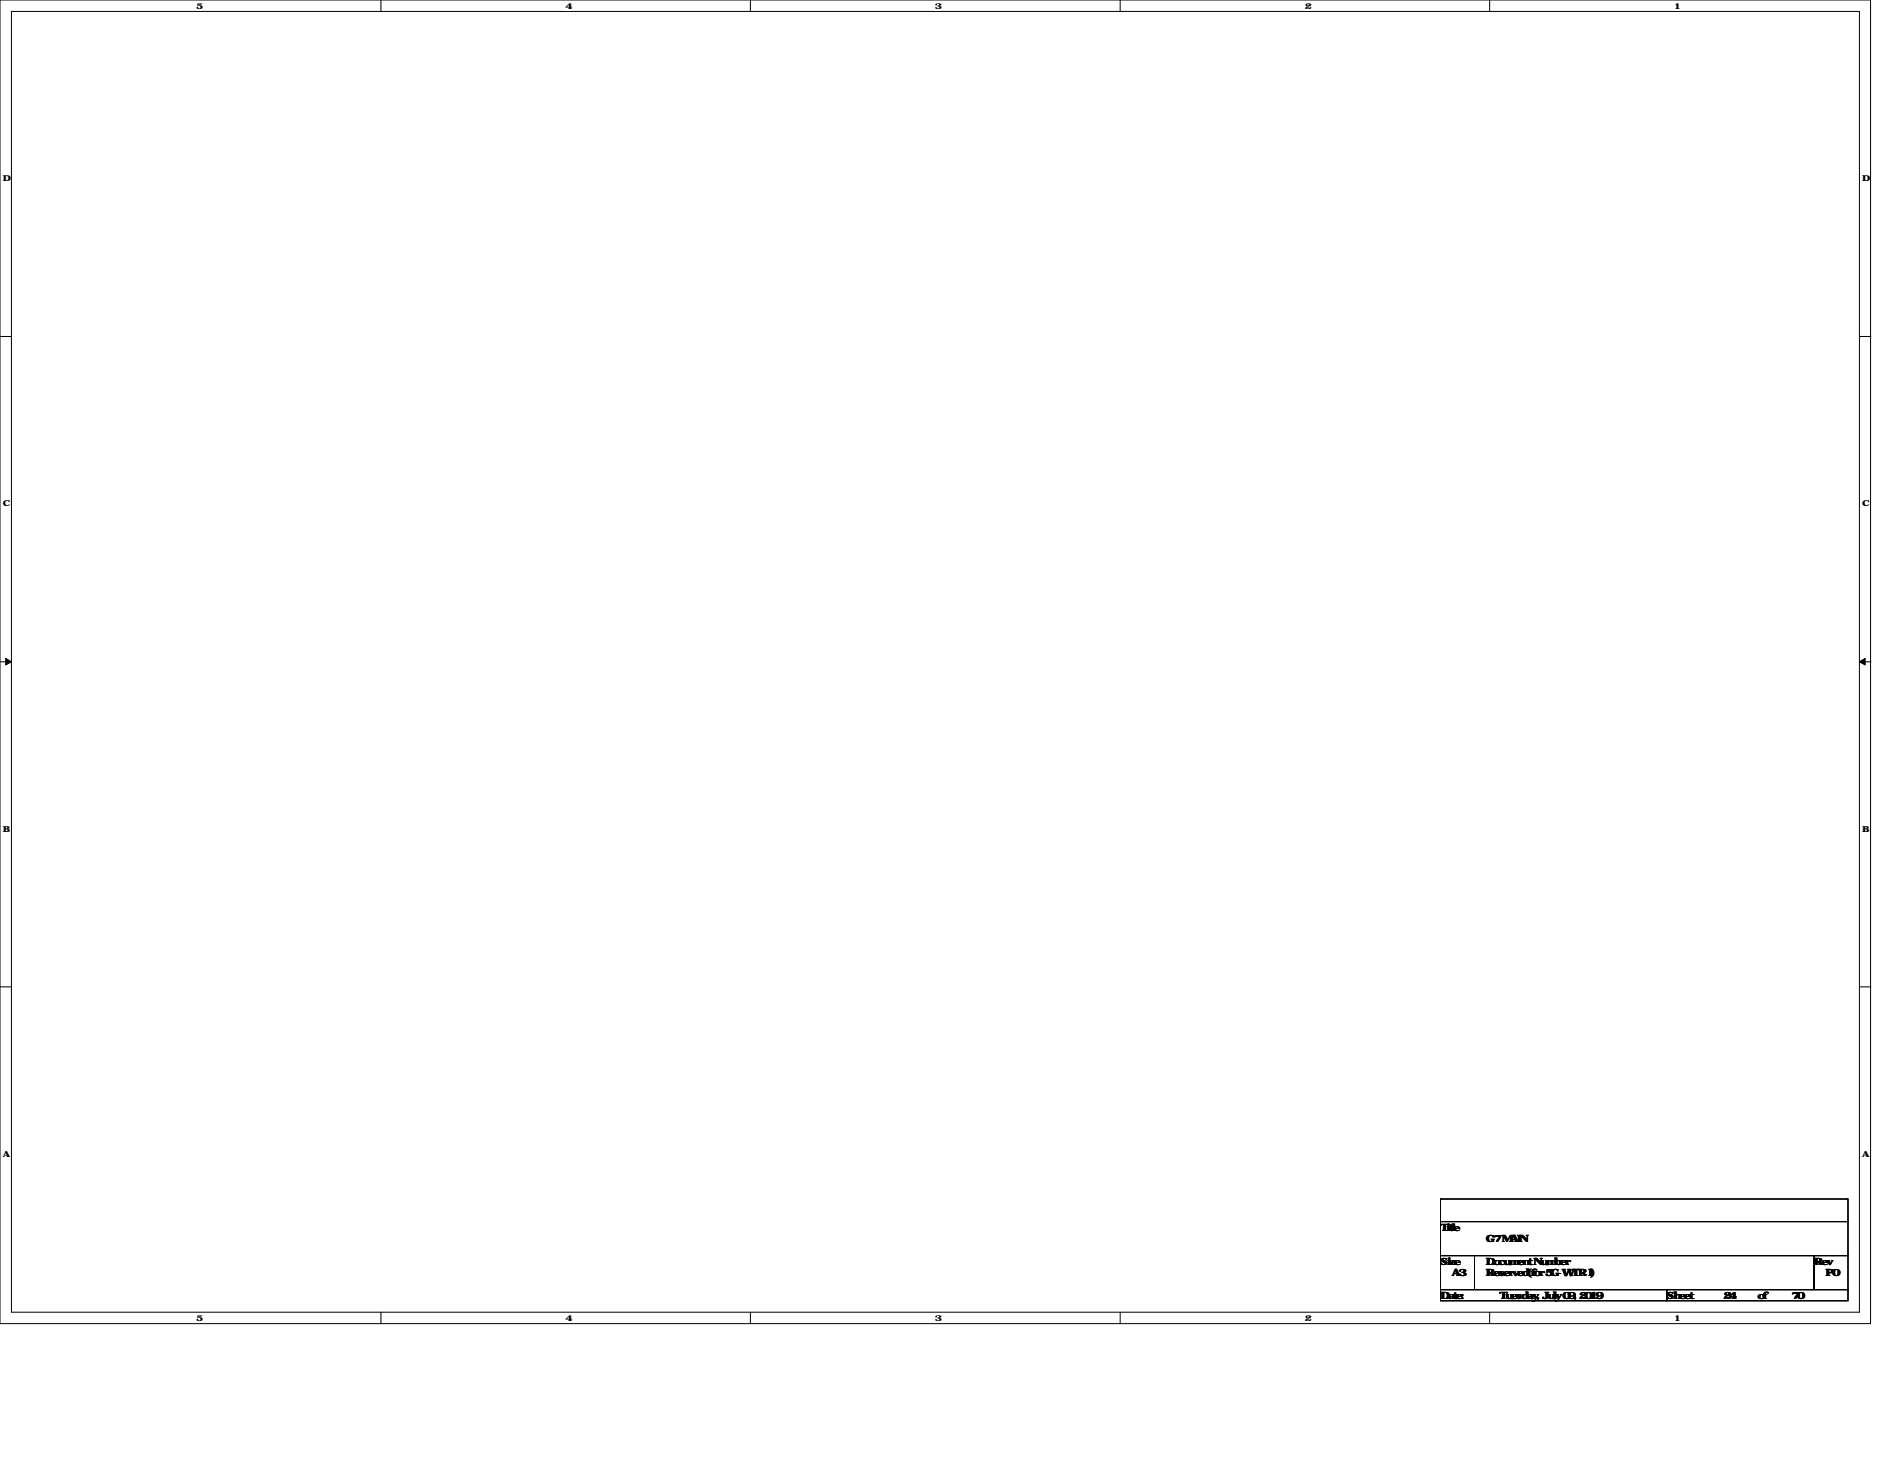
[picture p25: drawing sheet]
<svg xmlns="http://www.w3.org/2000/svg" width="279mm" height="216mm" viewBox="0 0 279 216" stroke-linecap="round" stroke-linejoin="round" font-family="sans-serif">
<defs><g id="words">
<g font-size="1.5">
<text x="213.4" y="182.2">Title</text>
<text x="220.1" y="183.9">G7 MAIN</text>
<text x="213.4" y="187.3">Size</text>
<text x="215.1" y="189">A3</text>
<text x="220.1" y="189">Reserved(for 5G-WTR I)</text>
<text x="220.1" y="187.3">Document Number</text>
<text x="268.7" y="187.3">Rev</text>
<text x="270.4" y="189">P0</text>
<text x="213.4" y="192.3">Date:</text>
<text x="222.1" y="192.3">Tuesday, July 09, 2019</text>
<text x="246.9" y="192.3">Sheet</text>
<text x="255.3" y="192.3">24</text>
<text x="260.4" y="192.3">of</text>
<text x="265.4" y="192.3">70</text>
</g>
<g font-size="1.2">
<text x="29" y="1.3">5</text>
<text x="83.8" y="1.3">4</text>
<text x="138.5" y="1.3">3</text>
<text x="193.3" y="1.3">2</text>
<text x="248" y="1.3">1</text>
<text x=".4" y="26.8">D</text>
<text x="275.9" y="26.8">D</text>
<text x=".4" y="75">C</text>
<text x="275.9" y="75">C</text>
<text x=".4" y="123.1">B</text>
<text x="275.9" y="123.1">B</text>
<text x=".4" y="171.3">A</text>
<text x="275.9" y="171.3">A</text>
<text x="29" y="195.6">5</text>
<text x="83.8" y="195.6">4</text>
<text x="138.5" y="195.6">3</text>
<text x="193.3" y="195.6">2</text>
<text x="248" y="195.6">1</text>
</g>
</g></defs>
<path d="M0 0h277.1v196h-277.1zM1.7 1.7h273.8v192.6h-273.8z" fill="none" stroke="#000" stroke-width=".15"/>
<g fill="#fff">
<path d="M29 .2h.7v1.3h-.7z"/>
<path d="M29 194.5h.7v1.3h-.7z"/>
</g>
<path d="M56.4 0v1.7M56.4 194.3v1.7" fill="none" stroke="#000" stroke-width=".15"/>
<g fill="#fff">
<path d="M83.8 .2h.6v1.3h-.6z"/>
<path d="M83.8 194.5h.6v1.3h-.6z"/>
</g>
<path d="M111.2 0v1.7M111.2 194.3v1.7" fill="none" stroke="#000" stroke-width=".15"/>
<g fill="#fff">
<path d="M138.5 .2h.6v1.3h-.6z"/>
<path d="M138.5 194.5h.6v1.3h-.6z"/>
</g>
<path d="M165.9 0v1.7M165.9 194.3v1.7" fill="none" stroke="#000" stroke-width=".15"/>
<g fill="#fff">
<path d="M193.3 .2h.6v1.3h-.6z"/>
<path d="M193.3 194.5h.6v1.3h-.6z"/>
</g>
<path d="M220.7 0v1.7M220.7 194.3v1.7" fill="none" stroke="#000" stroke-width=".15"/>
<g fill="#fff">
<path d="M248 .2h.7v1.3h-.7z"/>
<path d="M248 194.5h.7v1.3h-.7z"/>
<path d="M.4 25.7h.9v1.4h-.9z"/>
<path d="M275.9 25.7h.8v1.4h-.8z"/>
<path d="M.4 73.9h.9v1.3h-.9z"/>
<path d="M275.9 73.9h.8v1.3h-.8z"/>
</g>
<path d="M0 49.8h1.7M275.5 49.8h1.7" fill="none" stroke="#000" stroke-width=".15"/>
<g fill="#fff">
<path d="M.4 122h.8v1.4h-.8z"/>
<path d="M275.9 122h.7v1.4h-.7z"/>
</g>
<path d="M0 98h1.7M275.5 98h1.7" fill="none" stroke="#000" stroke-width=".15"/>
<path d="M.8 97.5l.9 .5-.9 .5zM275.5 98l.8-.5v1z" fill="#000" stroke="#000" stroke-width=".15"/>
<g fill="#fff">
<path d="M.4 170.2h.8v1.3h-.8z"/>
<path d="M275.9 170.2h.7v1.3h-.7z"/>
</g>
<path d="M0 146.1h1.7M275.5 146.1h1.7M213.4 177.5h60.4v3.4h-60.4zM213.4 180.9h60.4v5h-60.4zM213.4 185.9h5v5.1h-5zM213.4 191h33.5v1.6h-33.5zM218.4 185.9h50.3v5.1h-50.3zM246.9 191h26.9v1.6h-26.9zM268.7 185.9h5.1v5.1h-5.1z" fill="none" stroke="#000" stroke-width=".15"/>
<use href="#words"/>
</svg>
